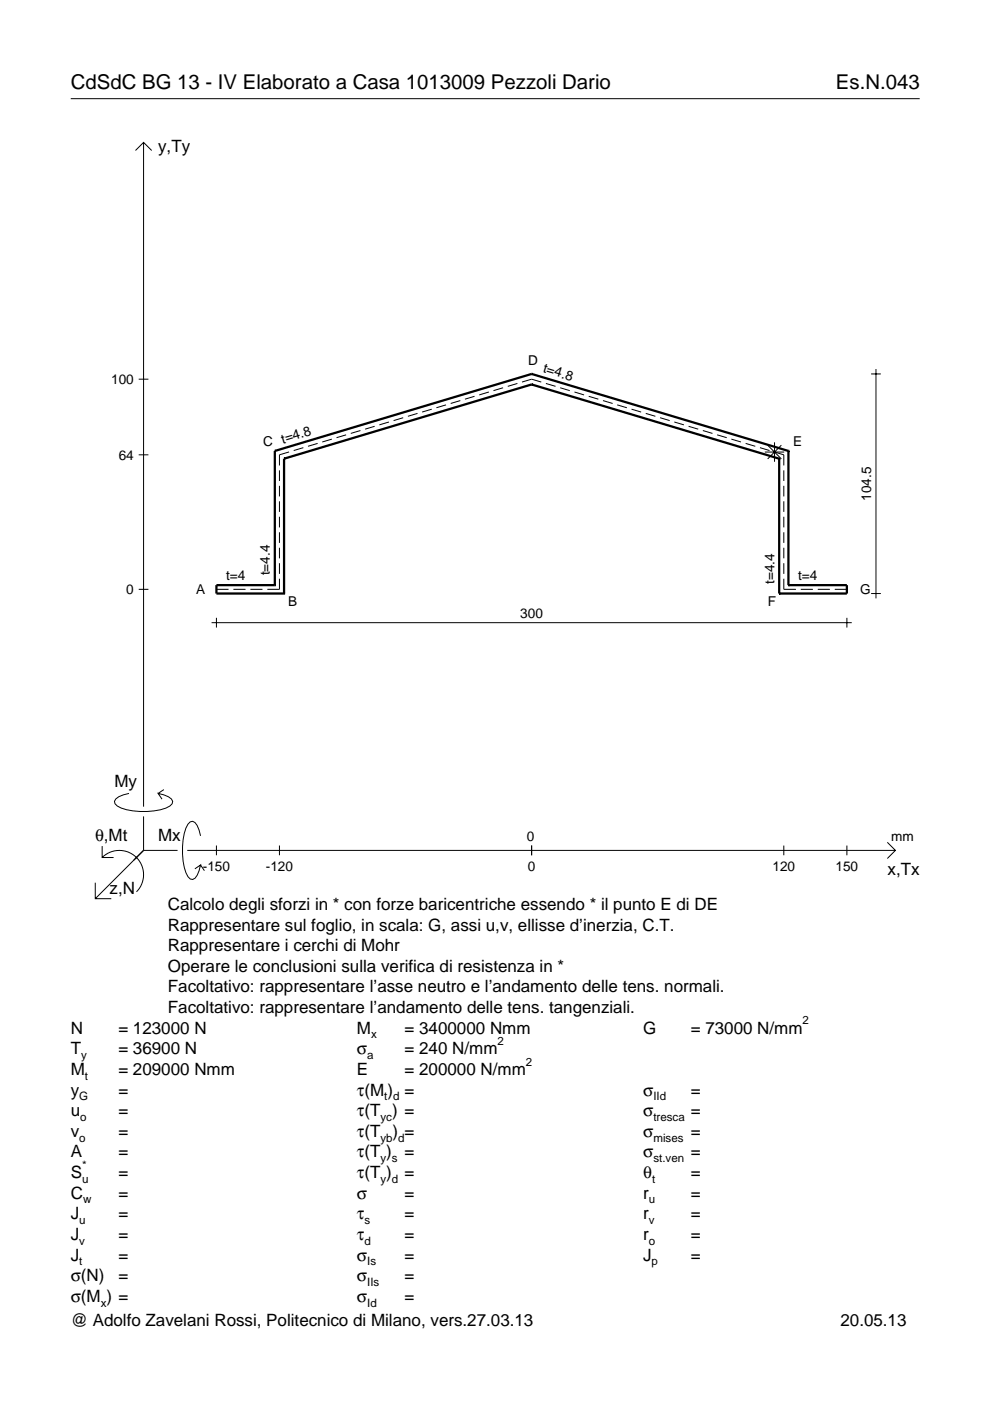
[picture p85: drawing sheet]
<svg xmlns="http://www.w3.org/2000/svg" width="210mm" height="297mm" viewBox="0 0 210 297" stroke-linecap="round" stroke-linejoin="round" font-family="sans-serif">
<defs><g id="words">
<g font-size="4.3">
<text x="15" y="18.9">CdSdC BG 13 - IV Elaborato a Casa 1013009 Pezzoli Dario</text>
<text x="177.2" y="18.9">Es.N.043</text>
</g>
<g font-size="3.6">
<text x="33.5" y="32.3">y,Ty</text>
<text x="24.3" y="166.9">My</text>
<text x="20.1" y="178.2">θ,Mt</text>
<text x="33.5" y="178.2">Mx</text>
<text x="188.2" y="185.5">x,Tx</text>
<text x="23.2" y="189.6">z,N</text>
<text x="35.6" y="192.9">Calcolo degli sforzi in * con forze baricentriche essendo * il punto E di DE</text>
<text x="35.6" y="197.3">Rappresentare sul foglio, in scala: G, assi u,v, ellisse d’inerzia, C.T.</text>
<text x="35.6" y="201.7">Rappresentare i cerchi di Mohr</text>
<text x="35.6" y="206">Operare le conclusioni sulla verifica di resistenza in *</text>
<text x="35.6" y="210.4">Facoltativo: rappresentare l’asse neutro e l’andamento delle tens. normali.</text>
<text x="35.6" y="214.8">Facoltativo: rappresentare l’andamento delle tens. tangenziali.</text>
<text x="15" y="219.2">N</text>
<text x="25.1" y="219.2">= 123000 N</text>
<text x="75.7" y="219.2">M</text>
<text x="85.8" y="219.2">= 3400000 Nmm</text>
<text x="136.4" y="219.2">G</text>
<text x="146.5" y="219.2">= 73000 N/mm</text>
<text x="15" y="227.9">M</text>
<text x="15" y="223.5">T</text>
<text x="25.1" y="227.9">= 209000 Nmm</text>
<text x="25.1" y="223.5">= 36900 N</text>
<text x="75.7" y="223.5">σ</text>
<text x="75.7" y="227.9">E</text>
<text x="85.8" y="223.5">= 240 N/mm</text>
<text x="85.8" y="227.9">= 200000 N/mm</text>
<text x="15" y="232.3">y</text>
<text x="25.1" y="232.3">=</text>
<text x="75.7" y="232.3">τ(M ) =</text>
<text x="136.4" y="232.3">σ</text>
<text x="146.5" y="232.3">=</text>
<text x="15" y="236.7">u</text>
<text x="25.1" y="236.7">=</text>
<text x="75.7" y="236.7">τ(T ) =</text>
<text x="136.4" y="236.7">σ</text>
<text x="146.5" y="236.7">=</text>
<text x="15" y="245.4">A</text>
<text x="15" y="241">v</text>
<text x="25.1" y="241">=</text>
<text x="25.1" y="245.4">=</text>
<text x="75.7" y="245.4">τ(T )</text>
<text x="75.7" y="241">τ(T</text>
<text x="83.3" y="241">) =</text>
<text x="85.8" y="245.4">=</text>
<text x="136.4" y="241">σ</text>
<text x="136.4" y="245.4">σ</text>
<text x="146.5" y="241">=</text>
<text x="146.5" y="245.4">=</text>
<text x="15" y="249.8">S</text>
<text x="25.1" y="249.8">=</text>
<text x="75.7" y="249.8">τ(T )</text>
<text x="85.8" y="249.8">=</text>
<text x="136.4" y="249.8">θ</text>
<text x="146.5" y="249.8">=</text>
<text x="15" y="254.2">C</text>
<text x="25.1" y="254.2">=</text>
<text x="75.7" y="254.2">σ</text>
<text x="85.8" y="254.2">=</text>
<text x="136.4" y="254.2">r</text>
<text x="146.5" y="254.2">=</text>
<text x="15" y="262.9">J</text>
<text x="15" y="258.5">J</text>
<text x="25.1" y="262.9">=</text>
<text x="25.1" y="258.5">=</text>
<text x="75.7" y="258.5">τ</text>
<text x="75.7" y="262.9">τ</text>
<text x="85.8" y="262.9">=</text>
<text x="85.8" y="258.5">=</text>
<text x="136.4" y="262.9">r</text>
<text x="136.4" y="258.5">r</text>
<text x="146.5" y="262.9">=</text>
<text x="146.5" y="258.5">=</text>
<text x="15" y="267.3">J</text>
<text x="25.1" y="267.3">=</text>
<text x="75.7" y="267.3">σ</text>
<text x="85.8" y="267.3">=</text>
<text x="136.4" y="267.3">J</text>
<text x="146.5" y="267.3">=</text>
<text x="15" y="271.7">σ(N)</text>
<text x="25.1" y="271.7">=</text>
<text x="75.7" y="271.7">σ</text>
<text x="85.8" y="271.7">=</text>
<text x="15" y="276">σ(M ) =</text>
<text x="15" y="281.2">@ Adolfo Zavelani Rossi, Politecnico di Milano, vers.27.03.13</text>
<text x="75.7" y="276">σ</text>
<text x="85.8" y="276">=</text>
<text x="178.2" y="281.2">20.05.13</text>
</g>
<g font-size="2.9">
<text x="112" y="77.5">D</text>
<text x="23.6" y="81.4">100</text>
<text x="115" y="78.9" transform="rotate(17 115 78.9)">t=4.8</text>
<text x="55.8" y="94.6">C</text>
<text x="59.9" y="94" transform="rotate(-17 59.9 94)">t=4.8</text>
<text x="168.1" y="94.6">E</text>
<text x="25.2" y="97.4">64</text>
<text x="184.7" y="106.2" transform="rotate(-90 184.7 106.2)">104.5</text>
<text x="26.8" y="126">0</text>
<text x="41.6" y="125.9">A</text>
<text x="47.9" y="123">t=4</text>
<text x="57.2" y="122" transform="rotate(-90 57.2 122)">t=4.4</text>
<text x="164.2" y="123.8" transform="rotate(-90 164.2 123.8)">t=4.4</text>
<text x="169.2" y="123">t=4</text>
<text x="182.4" y="125.9">G</text>
<text x="61.1" y="128.5">B</text>
<text x="110.3" y="131">300</text>
<text x="162.8" y="128.5">F</text>
<text x="111.7" y="178.2">0</text>
<text x="189" y="178.2">mm</text>
<text x="43" y="184.7">-150</text>
<text x="56.4" y="184.7">-120</text>
<text x="111.9" y="184.7">0</text>
<text x="163.8" y="184.7">120</text>
<text x="177.2" y="184.7">150</text>
</g>
<g font-size="2.4">
<text x="78.7" y="220.2">x</text>
<text x="105.5" y="221.5">2</text>
<text x="170.2" y="217.2">2</text>
<text x="17.2" y="224.5">y</text>
<text x="77.9" y="224.5">a</text>
<text x="111.5" y="225.9">2</text>
<text x="16.8" y="233.3">G</text>
<text x="18" y="228.9">t</text>
<text x="81.5" y="233.3">t d</text>
<text x="138.5" y="233.3">IId</text>
<text x="17" y="237.7">o</text>
<text x="80.7" y="237.7">yc</text>
<text x="138.5" y="237.7">tresca</text>
<text x="16.8" y="242">o</text>
<text x="80.7" y="242">yb d</text>
<text x="138.5" y="242">mises</text>
<text x="17.4" y="250.8">u</text>
<text x="17.4" y="247.8">*</text>
<text x="80.7" y="250.8">y d</text>
<text x="80.7" y="246.4">y s</text>
<text x="138.2" y="250.8">t</text>
<text x="138.5" y="246.4">st.ven</text>
<text x="17.6" y="255.2">w</text>
<text x="137.6" y="255.2">u</text>
<text x="16.8" y="263.9">v</text>
<text x="16.8" y="259.5">u</text>
<text x="77.3" y="263.9">d</text>
<text x="77.3" y="259.5">s</text>
<text x="137.6" y="263.9">o</text>
<text x="137.6" y="259.5">v</text>
<text x="16.8" y="268.3">t</text>
<text x="77.9" y="268.3">Is</text>
<text x="138.2" y="268.3">p</text>
<text x="77.9" y="272.7">IIs</text>
<text x="21.4" y="277">x</text>
<text x="77.9" y="277">Id</text>
</g>
</g></defs>
<g fill="none" stroke="#000" stroke-width=".21">
<path d="M15 20.9h180M28.7 31.9l1.7-1.7 1.8 1.7M30.4 30.2v140.8M184.7 79.3h2.1M185.7 78.3v48.6M29.4 80.4h2.1M29.4 96.4h2.1M59.2 99.7v2.3M61.3 95.8l-2.1 .6v2.3M64.3 94.9l-2 .6M67.3 94l-2 .6M70.4 93.1l-2.1 .6"/>
<path d="M73.4 92.2l-2.1 .6M76.4 91.3l-2 .6M79.4 90.4l-2 .6M82.5 89.5l-2.1 .6M85.5 88.6l-2 .6M88.5 87.7l-2 .6M91.5 86.8l-2 .6M94.6 85.8l-2.1 .7M97.6 84.9l-2 .6M100.6 84l-2 .6M103.6 83.1l-2 .6M106.7 82.2l-2.1 .6"/>
<path d="M109.7 81.3l-2 .6M110.7 81l2-.6 2.1 .6M115.7 81.3l2.1 .6M118.8 82.2l2 .6M121.8 83.1l2 .6M124.8 84l2.1 .6M127.8 84.9l2.1 .6M130.9 85.8l2 .7M133.9 86.8l2 .6M136.9 87.7l2.1 .6M139.9 88.6l2.1 .6M143 89.5l2 .6"/>
<path d="M146 90.4l2 .6M149 91.3l2.1 .6M152 92.2l2.1 .6M155.1 93.1l2 .6M158.1 94l2 .6M161.1 94.9l2.1 .6M162.2 95.8h4.1M162.8 94.4l2.9 2.9M164.1 95.8l2.1 .6v2.3M164.2 93.8v4.1M165.7 94.4l-2.9 2.9M166.2 99.7v2.3"/>
<path d="M59.2 103v2.3M59.2 106.3v2.2M59.2 109.6v2.2M59.2 112.9v2.2M59.2 116.1v2.3M59.2 119.4v2.3M166.2 103v2.3M166.2 106.3v2.2M166.2 109.6v2.2M166.2 112.9v2.2M166.2 116.1v2.3M166.2 119.4v2.3"/>
<path d="M29.4 125h2.1M44.9 132h135.7M45.9 125h2.6M45.9 131v2.1M49.5 125h2.6M53.1 125h2.5M59.2 122.7v2.3h-2.5M166.2 122.7v2.3h2.6M169.8 125h2.6M173.4 125h2.6M177 125h2.6M179.6 131v2.1"/>
<path d="M184.7 125.8h2.1M21.7 179.4v2.4h2.4M27.3 168.2a3.6 3.6 0 0 0-3 1.7l.1 .5a5.6 5.6 0 0 0 3.8 1.5 13.4 13.4 0 0 0 7.8-1l.5-.5 .1-.5a3.6 3.6 0 0 0-3.1-1.7l.8 1.2M30.4 173.1v7.2M34.7 167.4l-1.2 .8M42.5 177.2a3.6 3.6 0 0 0-1.7-3.1l-.5 .2a5.7 5.7 0 0 0-1.5 3.7 13.3 13.3 0 0 0 1 7.9l.5 .5 .5 .1a3.6 3.6 0 0 0 1.7-3.1l-1.2 .8M45.9 179.3v2M59.2 179.3v2M112.7 179.3v2M166.2 179.3v2M179.6 179.3v2M188.1 178.6l1.7 1.7-1.7 1.7"/>
<path d="M20.2 187.2v3.3h3.4M21.7 181.8a5.1 5.1 0 0 1 7.2 0 5.1 5.1 0 0 1 0 7.3M30.4 180.3l-10.2 10.2M30.4 180.3h7.2M39.7 180.3h150.1M42.5 183.4l.8 1.2"/>
</g>
<g fill="none" stroke="#000" stroke-width=".48">
<path d="M112.7 79.3h.1M112.7 79.3l-54.4 16.3M112.7 79.3l54.5 16.3M58.3 95.6h.1M58.3 95.6v28.5M60.2 97.3h.1M60.2 97.3v28.5M112.7 81.5h.1M112.7 81.5l-52.5 15.8M112.7 81.5l52.5 15.8M165.2 97.3h.1M165.2 97.3v28.5"/>
<path d="M167.2 95.6h.1M167.2 95.6v28.5M58.3 124.1h.1M58.3 124.1h-12.4v1.7h14.3M60.2 125.8h.1M165.2 125.8h.1M167.2 124.1h.1M167.2 124.1h12.4v1.7h-14.4"/>
</g>
<use href="#words"/>
</svg>
